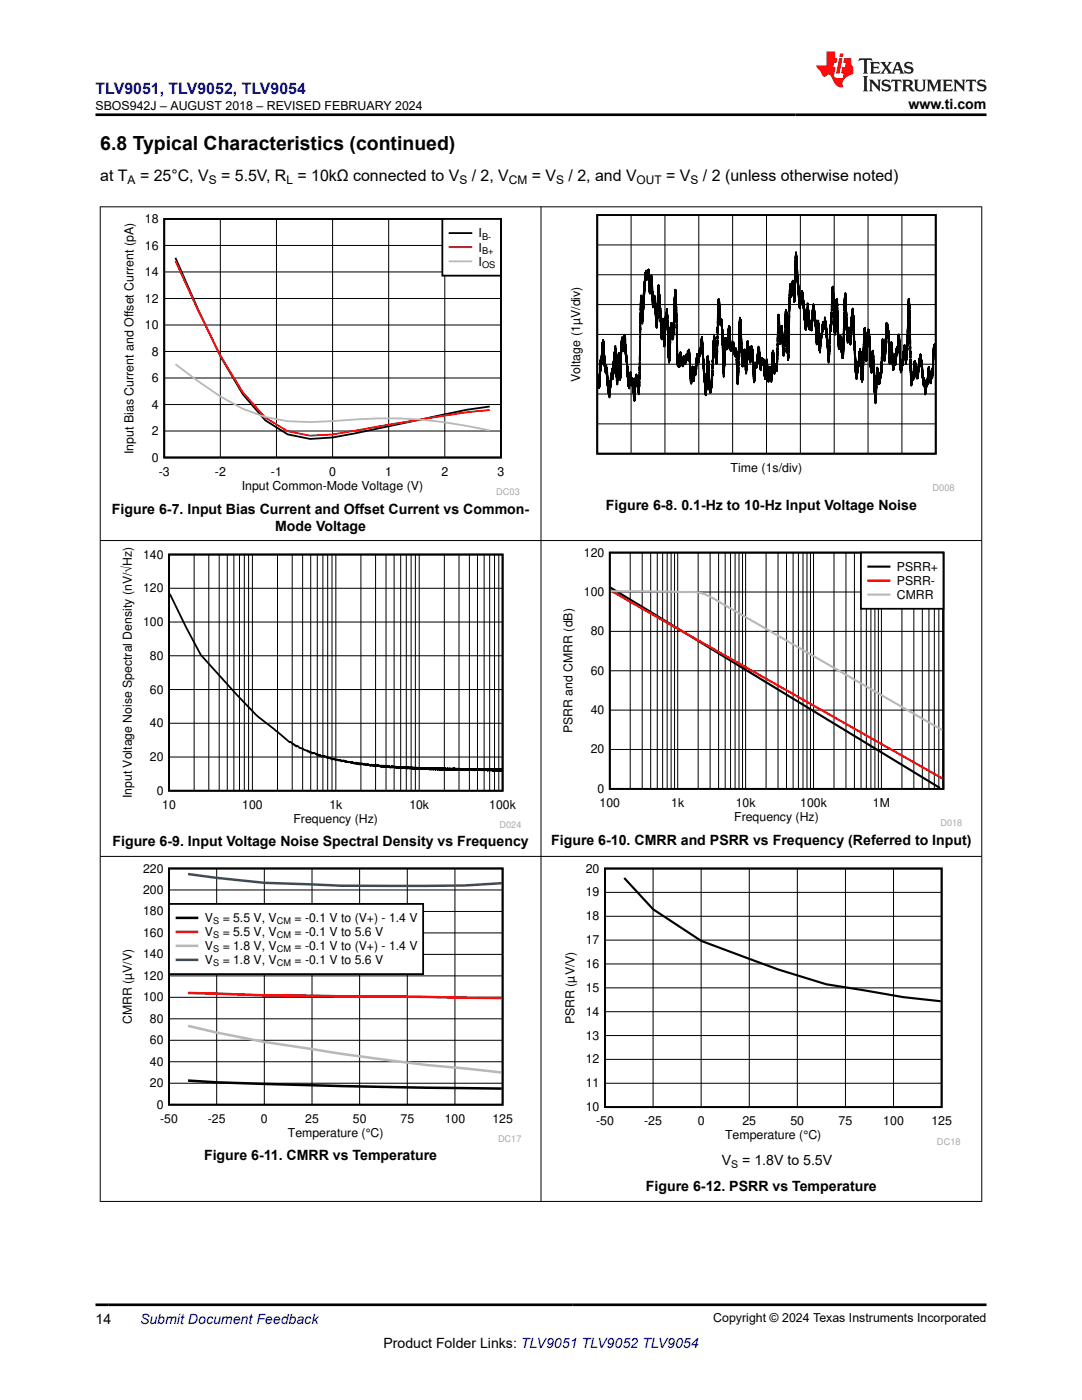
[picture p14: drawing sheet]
<svg xmlns="http://www.w3.org/2000/svg" width="216mm" height="279mm" viewBox="0 0 216 279" stroke-linecap="round" stroke-linejoin="round" font-family="sans-serif">
<defs><g id="words">
<text font-size="3.9" x="20" y="29.9">6.8 Typical Characteristics (continued)</text>
<text font-size="3.2" fill="#00f" x="19" y="18.7">TLV9051, TLV9052, TLV9054</text>
<g font-size="3.2">
<text x="20" y="36.1">at T</text>
<text x="27.9" y="36.1">= 25°C, V</text>
<text x="44.1" y="36.1">= 5.5V, R = 10kΩ connected to V</text>
<text x="94.1" y="36.1">/ 2, V</text>
<text x="106.1" y="36.1">= V</text>
<text x="113.4" y="36.1">/ 2, and V</text>
<text x="132.9" y="36.1">= V</text>
<text x="140.3" y="36.1">/ 2 (unless otherwise noted)</text>
</g>
<g font-size="2.8">
<text x="181.3" y="21.8">www.ti.com</text>
<text x="120.9" y="101.7">Figure 6-8. 0.1-Hz to 10-Hz Input Voltage Noise</text>
<text x="22.3" y="102.5">Figure 6-7. Input Bias Current and Offset Current vs Common-</text>
<text x="54.9" y="105.9">Mode Voltage</text>
<text x="22.4" y="168.9">Figure 6-9. Input Voltage Noise Spectral Density vs Frequency</text>
<text x="110" y="168.5">Figure 6-10. CMRR and PSRR vs Frequency (Referred to Input)</text>
<text x="40.7" y="231.6">Figure 6-11. CMRR vs Temperature</text>
<text x="144" y="232.6">V</text>
<text x="148.1" y="232.6">= 1.8V to 5.5V</text>
<text x="128.9" y="237.8">Figure 6-12. PSRR vs Temperature</text>
<text x="19" y="264.2">14</text>
<text x="76.5" y="269">Product Folder Links: TLV9051 TLV9052 TLV9054</text>
</g>
<text font-size="2.8" fill="#00f" x="27.9" y="264.2">Submit Document Feedback</text>
<g font-size="2.5">
<text x="19.1" y="21.9">SBOS942J – AUGUST 2018 – REVISED FEBRUARY 2024</text>
<text x="28.9" y="44.5">18</text>
<text x="95.5" y="47.4">I</text>
<text x="28.9" y="49.8">16</text>
<text x="95.5" y="50.2">I</text>
<text x="95.5" y="53">I</text>
<text x="28.9" y="55.1">14</text>
<text x="28.9" y="65.7">10</text>
<text x="28.9" y="60.4">12</text>
<text x="30.3" y="71">8</text>
<text x="30.3" y="76.2">6</text>
<text x="115.8" y="76.2" transform="rotate(-90 115.8 76.2)">Voltage (1µV/div)</text>
<text x="30.3" y="81.5">4</text>
<text x="30.3" y="86.8">2</text>
<text x="26.7" y="90.6" transform="rotate(-90 26.7 90.6)">Input Bias Current and Offset Current (pA)</text>
<text x="30.3" y="92.1">0</text>
<text x="31.7" y="94.9">-3</text>
<text x="42.9" y="94.9">-2</text>
<text x="54.1" y="94.9">-1</text>
<text x="65.7" y="94.9">0</text>
<text x="76.9" y="94.9">1</text>
<text x="88.1" y="94.9">2</text>
<text x="99.3" y="94.9">3</text>
<text x="145.8" y="94.2">Time (1s/div)</text>
<text x="48.2" y="97.8">Input Common-Mode Voltage (V)</text>
<text x="116.9" y="178.9">19</text>
<text x="116.9" y="174.1">20</text>
<text x="116.9" y="183.7">18</text>
<text x="116.9" y="188.4">17</text>
<text x="116.9" y="198">15</text>
<text x="116.9" y="193.2">16</text>
<text x="116.9" y="202.7">14</text>
<text x="114.6" y="204.4" transform="rotate(-90 114.6 204.4)">PSRR (µV/V)</text>
<text x="116.9" y="207.5">13</text>
<text x="116.9" y="212.2">12</text>
<text x="116.9" y="221.8">10</text>
<text x="116.9" y="217">11</text>
<text x="118.9" y="224.6">-50</text>
<text x="128.5" y="224.6">-25</text>
<text x="139.2" y="224.6">0</text>
<text x="144.7" y="227.4">Temperature (°C)</text>
<text x="148.1" y="224.6">25</text>
<text x="157.7" y="224.6">50</text>
<text x="167.3" y="224.6">75</text>
<text x="176.2" y="224.6">100</text>
<text x="185.8" y="224.6">125</text>
<text x="142.3" y="263.9">Copyright © 2024 Texas Instruments Incorporated</text>
</g>
<g font-size="2.4">
<text x="25.5" y="36.7">A</text>
<text x="41.7" y="36.7">S</text>
<text x="57.2" y="36.7">L</text>
<text x="91.7" y="36.7">S</text>
<text x="101.5" y="36.7">CM</text>
<text x="111" y="36.7">S</text>
<text x="127" y="36.7">OUT</text>
<text x="137.8" y="36.7">S</text>
<text x="28.6" y="111.5">140</text>
<text x="116.5" y="111.1">120</text>
<text x="179" y="113.9">PSRR+</text>
<text x="28.6" y="118.2">120</text>
<text x="116.5" y="118.9">100</text>
<text x="179" y="116.7">PSRR-</text>
<text x="179" y="119.5">CMRR</text>
<text x="28.6" y="124.9">100</text>
<text x="29.9" y="131.7">80</text>
<text x="117.9" y="126.8">80</text>
<text x="117.9" y="134.7">60</text>
<text x="29.9" y="138.4">60</text>
<text x="117.9" y="142.5">40</text>
<text x="29.9" y="145.1">40</text>
<text x="114.3" y="146.3" transform="rotate(-90 114.3 146.3)">PSRR and CMRR (dB)</text>
<text x="29.9" y="151.9">20</text>
<text x="117.9" y="150.4">20</text>
<text x="26.3" y="159.3" transform="rotate(-90 26.3 159.3)">Input Voltage Noise Spectral Density (nV/óHz)</text>
<text x="31.3" y="158.6">0</text>
<text x="32.4" y="161.4">10</text>
<text x="48.3" y="161.4">100</text>
<text x="65.7" y="161.4">1k</text>
<text x="81.7" y="161.4">10k</text>
<text x="97.6" y="161.4">100k</text>
<text x="119.2" y="158.2">0</text>
<text x="119.6" y="161">100</text>
<text x="133.9" y="161">1k</text>
<text x="146.8" y="161">10k</text>
<text x="159.7" y="161">100k</text>
<text x="174.2" y="161">1M</text>
<text x="58.6" y="164.2">Frequency (Hz)</text>
<text x="146.5" y="163.8">Frequency (Hz)</text>
<text x="28.6" y="178.4">200</text>
<text x="28.6" y="174.1">220</text>
<text x="28.6" y="182.7">180</text>
<text x="40.9" y="184.1">V</text>
<text x="44.4" y="184.1">= 5.5 V, V</text>
<text x="58.8" y="184.1">= -0.1 V to (V+) - 1.4 V</text>
<text x="28.6" y="191.3">140</text>
<text x="28.6" y="187">160</text>
<text x="40.9" y="186.9">V</text>
<text x="40.9" y="189.6">V</text>
<text x="44.4" y="186.9">= 5.5 V, V</text>
<text x="44.4" y="189.6">= 1.8 V, V</text>
<text x="58.8" y="186.9">= -0.1 V to 5.6 V</text>
<text x="58.8" y="189.6">= -0.1 V to (V+) - 1.4 V</text>
<text x="28.6" y="195.6">120</text>
<text x="40.9" y="192.4">V</text>
<text x="44.4" y="192.4">= 1.8 V, V</text>
<text x="58.8" y="192.4">= -0.1 V to 5.6 V</text>
<text x="28.6" y="199.8">100</text>
<text x="26.3" y="204.4" transform="rotate(-90 26.3 204.4)">CMRR (µV/V)</text>
<text x="29.9" y="208.4">60</text>
<text x="29.9" y="204.1">80</text>
<text x="29.9" y="212.7">40</text>
<text x="29.9" y="217">20</text>
<text x="31.3" y="221.3">0</text>
<text x="32" y="224.1">-50</text>
<text x="41.5" y="224.1">-25</text>
<text x="52.1" y="224.1">0</text>
<text x="57.5" y="226.8">Temperature (°C)</text>
<text x="60.9" y="224.1">25</text>
<text x="70.4" y="224.1">50</text>
<text x="79.9" y="224.1">75</text>
<text x="88.7" y="224.1">100</text>
<text x="98.3" y="224.1">125</text>
</g>
<text font-size="2.1" x="145.9" y="233.1">S</text>
<g font-size="1.8">
<text x="96.2" y="47.8">B-</text>
<text x="96.2" y="50.6">B+</text>
<text x="96.2" y="53.5">OS</text>
<text x="42.5" y="184.5">S</text>
<text x="55.2" y="184.5">CM</text>
<text x="42.5" y="187.3">S</text>
<text x="42.5" y="190.1">S</text>
<text x="55.2" y="187.3">CM</text>
<text x="55.2" y="190.1">CM</text>
<text x="42.5" y="192.8">S</text>
<text x="55.2" y="192.8">CM</text>
</g>
<g font-size="1.8" fill="#a8a8a8">
<text x="99" y="98.8">DC03</text>
<text x="186.1" y="98.1">D008</text>
<text x="99.7" y="165.3">D024</text>
<text x="187.6" y="164.9">D018</text>
<text x="99.4" y="227.9">DC17</text>
<text x="187" y="228.5">DC18</text>
</g>
</g></defs>
<path d="M32.8 43.7h67.2v47.6h-67.2zM35 51.5l4.5 10.2 4.5 9.4 4.5 7.6 4.4 5.2 4.5 2.8 4.5 .9 4.5-.3 13.4-2.7a234.8 234.8 0 0 1 17.9-3.5" fill="none" stroke="#000" stroke-width=".36"/>
<g fill="none" stroke="#000" stroke-width=".2">
<path d="M32.8 59.6h67.2M32.8 54.3h67.2M32.8 49h67.2M44 43.7v47.6M55.2 43.7v47.6M66.4 43.7v47.6M77.6 43.7v47.6M88.8 43.7v47.6M32.8 75.4h67.2M32.8 70.1h67.2M32.8 64.9h67.2M32.8 86h67.2"/>
<path d="M32.8 80.7h67.2"/>
</g>
<path d="M35 52.1l4.5 9.8 4.5 9.1 4.5 7.3 4.4 5 4.5 2.8 4.5 .8 4.5-.2 13.4-2.3a247.3 247.3 0 0 1 17.9-2.6" fill="none" stroke="#f00" stroke-width=".36"/>
<path d="M35 72.7l4.5 3.4 4.5 3a29.8 29.8 0 0 0 17.9 5.1 261.9 261.9 0 0 1 17.9-.7 97.7 97.7 0 0 1 17.9 2.4" fill="none" stroke="#b8b8b8" stroke-width=".36"/>
<path d="M88.3 43.7h11.7v11.3h-11.7z" fill-rule="evenodd" fill="#fff"/>
<path d="M88.3 43.7h11.7v11.3h-11.7zM89.7 46.5h4.4" fill="none" stroke="#000" stroke-width=".36"/>
<path d="M89.7 49.3h4.4" fill="none" stroke="#f00" stroke-width=".36"/>
<path d="M89.7 52.2h4.4" fill="none" stroke="#b8b8b8" stroke-width=".36"/>
<path d="M113.4 42.7h77.1v55.4h-77.1z" fill-rule="evenodd" fill="#fff"/>
<path d="M119.2 42.9h67.5v47.6h-67.5zM186.5 68.5v1.5v-1.1l-.1 .9-.1-.6v1.5v-.7l-.3 5.4v-1.2l-.1 1.4-.1-1.2v1.5l-.1-1.1v1.7v-1.3v1v-1.2l-.1 1.4-.1-1.5v1.2l-.1-2.5v1.3l-.1-1.7-.2 3.4-.1-.6v.9l-.1-1.1-.2 2.6v-1.2v1.3l-.1-1v1.3l-.1-2.8v.7l-.1-1v1.2v-1.5l-.1 1.6v-1.3l-.1 1.1v-2v.9l-.2-2.9v.8l-.3-2.9-.1 1.5v-1.3l-.2 2.2v-.8v.1v1.1v-1.2l-.2 2.6v-1l-.1 1.6-.1-1.2v1.2v-.9v.7v-1l-.1 1.2-.1-1.8v.8l-.1-2.1v1.4l-.2-1.8-.2 3.6v-.9l-.1 1.2-.1-1.7-.2 2.8-.4-16v.6v-.9l-.1 1.1v-2.2l-.1 1.2v-1.1l-.3 10.2v-.7l-.1 2.4v-1.3l-.1 2.1-.1-1v1.2l-.2-3.8v1.5l-.1-1.2-.3 3.9v-1.3v.9v-.7l-.3 2.2-.1-.8v1l-.3-7.6-.3 3.5v-.9l-.1 1.2v-1.3l-.2 3.1v-.8l-.2 1.3-.1-2.1-.3 3.2-.3-5.7-.4 4.4-.3-7.5v.9v-1.2l-.1 1.1-.1-1.3v1v-1.1v1.3l-.1-1.1v.9v-1.2l-.3 7.2v-.9l-.1 1.3v-1.8v1.4v-1.2l-.1 1v-2l-.1 1.2-.2-3-.3 7.6v-1v1.2l-.1-1.1-.1 1.7v-1.1v1.1l-.1-.6v1v-.8l-.1 1.1v-.9l-.1 .9v-1.7v1.5l-.3-3.2-.3 7.2-.5-10.5-.3 4.4-.3-3.3v.7l-.1-4.6v.8l-.2-2.3-.2 1.5v-.8v.8v-.6l-.1 5.1v-1.2l-.1 1.5-.1-1v1.1l-.3-6.7v.9v-.7l-.5 10.6-.4-6.6-.2 3.3-.1-.9-.1 1.3v-1.1v1.8v-1.5l-.1 2v-1.3l-.2 2.3-.8-13.9-.4 7.2-.1-2.6-.1 1.9v-2.5v2.1v-2.3l-.1 1.5v-1.5l-.1 2.3-.1-2.1-.1 2.9v-2.9v2.4l-.4-9.5-.1 1.7v-.8l-.4 12.1-.1-1v.8l-.1-1.8-.1 .9-.2-3.3-.1 1.6v-.9l-.1 1.6v-1.1v1.1l-.1-.8v1.1v-1.3v1.1l-.5-9.8-.3 7.1-.4-9.6v1.3v-1.2l-.1 1.2v-.9l-.3 8.3v-.9v1.1l-.1-1.1v1.2v-1.4l-.4 7.6-.1-3.4v.8l-.5-5.9v1.2l-.1-1.5v1.1v-1.4l-.1 2.1v-1.1l-.1 1.3-.1-1.3-.3 2.9v-.9l-.2 1.5v-1.1l-.2 3.7-.3-6.4-.3 4.8-.3-4.8v.8l-.4-4-.1 1.7v-.8l-.3 4.3-.1-2-.1 1.1v-1l-.1 1v-.9v1v-1.1v1.7v-1.1v.9l-.1-.9-.1 .7-.2-4.2v1l-.1-1.7v2.7v-1.1l-.2 2.9v-.6l-.1 1.4-.3-4.3v.9l-.1-1.4v1.1v-1.2v.7v-.8v.8l-.4-3.4v1.3v-1.4l-.1 1.8v-.9l-.2 1.6v-1.2v1.6v-1.4l-.1 2-.1-1.7v1l-.7-10.5-.3 9.9-.3-4.3v1.1v-.8l-.4 3-.1-2.6-.4 15-.5-9.8-.3 8.9v-.9l-.1 1.1-.4-6-.3 3.7-.1-1.2v1l-.2-5.7-.4 11.2-.1-1v1l-.1-1v.8v-1l-.1 .9v-1v1.3v-1.1l-.1 1.2v-.7l-.1 1.2-.3-4.7-.3 6.3v-1.4v1l-.2-2.5-.1 1.4v-1.5v1v-.3v.5v-.9l-.3 2.7-.3-4.5-.3 3.9-.3-3.6v.7l-.1-1.1v1.2l-.1-1.1v1.2v-1.3v1.1l-.1-1.3-.1 1.3v-1.3v1v-.8l-.1 .7v-.6l-.1 1.8v-.7v1.1l-.4-4.5v.8v-1.1l-.2 3.5v-1.8l-.2 2.3v-.9l-.1 1.3v-1v.9v-.9l-.1 .8-.1-.9v1.2v-.8l-.2 3.5-.4-6.6v1l-.2-1.7-.2 3.4-.2-2.9-.1 1v-1.1v.8l-.2-2.2-.3 6.6-.3-4.9-.1 1.2-.1-1.1v1v-.6l-.1 1.9v-1l-.1 2.1v-1.2l-.1 1.1-.3-8.8v.7l-.2-1.6-.4 13.3-.3-7.2-.2 1.3v-.9v1.2v-1.1v.8l-.1-1.1v1.2l-.3-2.7v1v-.9v.9l-.1-.9v1.1v-.7l-.1 1.1-.2-1.4-.1 1.6-.3-4.9-.1 1.8-.1-1.1-.1 3.4v-.9l-.1 1.4v-1.4v1.1v-.6l-.1 .9-.2-2.1v1.2v-1.4l-.1 1.1v-1.1l-.3 7.8-.3-10.8-.1 .8v-1.3l-.1 .9v-1.2l-.1 1.3-.1-1.3v1l-.2-4.5v1.1l-.1-1.5-.4 12.5v-.5v.9l-.5-5.5-.4 8.7v-.5l-.1 1.9v-.9v1v-.8l-.2 1.6v-.7v1v-1.4l-.1 1.4-.1-1.7v.5l-.4-6.1-.4 7.8-.7-11.7-.3 2.9v-.9v1.1v-1.1v1.3v-.8l-.1 1.1v-1.2l-.1 1.3v-.8l-.2 2.2-.1-.9v1.2l-.1-1.9-.1 1.3v-1.3l-.2 3.1v-.9l-.1 1.9-.1-1.6v1v-.9l-.2 2.7-.3-2.9-.3 3.5-.4-6.9-.2 1.9-.1-1.6v1.7v-1v1.1v-1l-.1 1.1v-.9v.5v-.6v.8l-.1-.8v.8v-.9v.9v-.8v.7v-.9l-.1 1.2v-1v1.1v-1l-.2 1.7v-.9l-.1 .9-.1-1.6-.1 1v-1l-.1 2v-1.2l-.1 1-.1-1.2v1.1v-1.4v1.5l-.1-1.5v.8l-.1-1.8v1.1l-.1-1.1v.9v-1l-.3 3-.1-1.5-.2 1.3-.4-15.2-.5 9.6v-1.2l-.1 1.5-.2-3.4v1.6v-1.6l-.1 1.6v-1.1l-.4 7.5-.5-10.8v1.7v-1l-.1 1.1v-.9l-.1 1.7v-.6l-.2 5.6-.4-5.6-.2 4.2v-1.3v.9l-.6-10.5-.4 8.5-.4-6.1v.9l-.1-1.2-.1 2.3v-.9l-.1 .9v-1v1.1l-.3-6.3v1.1v-1.3l-.3 3.7-.3-4.8-.1 1.6v-1.1l-.1 1.3v-1v1l-.1-.9v1.2l-.2-1.9-.1 1.5v-1l-.5 7.4v-2v2.8v-1.6l-.1 2.6v-2.1v3l-.3-5.6v1.1v-.8l-.4 19.4-.2-2.9v1.1l-.1-1.3v1.5l-.2-2.4-.2 1.4v-.7l-.2 4.6-.3-4.3v.8l-.1-.8v.9v-.8v.8v-1.2l-.2 1.6-.1-2.7-.4 3.2v-1.2v1l-.1-1.2v.9l-.3-5.3v1.6v-1.9v1l-.5-5.6-.2 3.3v-1.6v1.3v-1.2v1.1l-.2-2.3-.1 1.2v-1.3v1.1v-.8l-.4 8.2-.2-5.3v.9l-.1-.7-.2 6-.4-7.7-.3 3v-.9l-.2 4.5-.1-1.3v.9l-.1-1.3v1.4v-1.7v1.8v-1.1l-.2 2.3v-1.2l-.1 1.9v-1.1l-.2 3.1v-1.2v.9l-.2-2.4v1.5l-.1-2.1-.1 1v-2.7l-.1 1.3-.1-2.7-.1 1.3v-1.3l-.1 1.5v-1.6v1.3l-.1-1v.9l-.4-6.1-.2 3.8v-.9v1.2v-1.2l-.1 1.8v-1.1v1.4l-.1-1.4-.3 5.3v-.6v.7v-1l-.1 1.6-.1-2.6-.1 .4v-.2" fill="none" stroke="#000" stroke-width=".36"/>
<g fill="none" stroke="#000" stroke-width=".2">
<path d="M119.2 54.8h67.5M119.2 48.9h67.5M125.9 42.9v47.7M132.7 42.9v47.7M139.4 42.9v47.7M146.2 42.9v47.7M153 42.9v47.7M159.7 42.9v47.7M166.5 42.9v47.7M173.2 42.9v47.7M180 42.9v47.7M119.2 78.6h67.5"/>
<path d="M119.2 72.7h67.5M119.2 66.7h67.5M119.2 60.8h67.5M119.2 84.6h67.5"/>
</g>
<path d="M24 109.3h80v56h-80z" fill-rule="evenodd" fill="#fff"/>
<path d="M33.7 110.7h66.6v47.1h-66.6zM33.9 118.5l3.2 6.7 3 5.5 7 7.8 4.1 4.3 6.6 5.3h.2l1.1 .9 .2-.2 .5 .5 1.3 .5h.2l.2 .2h.2l.1 .2 .1-.1 .4 .3 .3-.2 .5 .3 .1 .2 .1-.3 .1 .3 .3 .2 .2-.3 .2 .4 .4-.2 .2 .2 .1-.2 .1 .2h.3l.1 .3 .1-.3 .1 .3 .1-.1 .5 .2 .1 .2a.37 .37 0 0 1 .6 0h.5l.3 .2 .4-.1 .2 .3 .4-.3 .3 .3 .1-.1 .3 .2 .1-.1 .2 .1 .1-.1 .4 .2v-.1v.2l.1-.2 .1 .2 .1-.2 .1 .2 .1-.1 .2 .2v-.2l.1 .2v-.2l.1 .2 .1-.2 .1 .3 .1-.3 .2 .3 .1-.2 .1 .2v-.2l.1 .2v-.1l.1 .2v-.2l.2 .1 .1-.2 .4 .3 .3-.1 .3 .2 .2-.2v.2l.1-.2 .3 .3 .1-.1 .2 .1v-.2l.4 .3 .1-.2 .2 .2 .2-.2v.2v-.2l.1 .2 .2-.2v.2l.2-.2 .1 .2v-.1l.1 .1 .2-.1v.2l.1-.2v.2v-.2l.2 .2 .2-.2 .1 .2 .1-.2 .1 .2v-.1l.2 .1 .1-.1v.2l.2-.3v.3l.1-.2 .2 .2 .2-.2 .1 .3 .1-.2v.1l.1-.1v.2l.1-.3v.2l.2-.2v.3l.2-.2v.1l.1-.1 .1 .2v-.2l.1 .2 .1-.2 .1 .2 .1-.1 .1 .1 .1-.1v.1l.1-.1v.2l.1-.2v.1l.1-.1 .2 .1v-.2l.1 .3 .2-.2v.2l.1-.2v.2l.1-.2 .1 .2v-.2l.2 .2 .1-.2v.2l.1-.3 .1 .3 .1-.2 .1 .2v-.2v.2l.1-.1v.1v-.2l.1 .3v-.2l.1 .1 .1-.2 .1 .2v-.1l.1 .2 .1-.2v.2v-.2l.2 .1v-.2l.3 .3v-.3l.2 .3v-.2l.1 .2 .1-.2v.2l.2-.2v.2v-.2v.2l.1-.2 .1 .2v-.2l.1 .2v-.2l.2 .2v-.2v.2l.1-.2v.2l.1-.2v.3l.1-.2 .2 .2 .2-.2 .1 .2v-.3l.1 .3v-.2l.2 .2v-.2l.1 .2 .1-.2v.2l.1-.3 .1 .3v-.2l.1 .2v-.2v.2l.1-.2 .1 .2v-.2l.1 .2v-.2l.1 .2v-.2l.1 .2v-.2l.1 .2 .1-.2v.2v-.2v.3l.1-.3 .2 .3v-.3l.1 .3v-.3l.1 .2v-.1l.1 .1v-.2l.1 .2v-.2l.1 .2v-.2l.1 .2v-.2l.1 .2 .1-.2v.3l.2-.2v.1v-.1l.1 .1 .1-.1v.2l.1-.2v.2l.1-.3 .1 .2v-.1l.1 .1v-.1l.1 .1v-.1v.2l.1-.3v.3l.1-.3v.3l.1-.2 .1 .2v-.2l.1 .2 .2-.2v.2l.1-.2v.2l.1-.2v.2l.1-.2 .1 .2v-.2v.2v-.2l.1 .2v-.2v.2v-.2l.1 .2v-.2v.2v-.2l.1 .2 .1-.2v.2v-.2v.2v-.2l.2 .2v-.2v.2v-.1l.1 .1 .1-.1v.1v-.2l.1 .2v-.2v.2l.1-.2 .1 .2 .1-.2 .1 .2v-.2v.2l.1-.2v.2v-.2l.2 .2v-.2l.1 .3 .1-.3 .1 .3 .2-.3v.2v-.2v.2v-.2l.1 .2 .1-.2 .1 .2 .1-.2 .1 .3v-.3l.1 .3 .1-.2v.2v-.3l.1 .3 .1-.3 .1 .3v-.3l.1 .3v-.3l.1 .2 .1-.1 .1 .2 .1-.3v.3v-.3l.1 .3v-.3v.3l.2-.2v.1v-.2v.2v-.2l.1 .3v-.2l.1 .2 .1-.2v.2v-.3l.1 .3v-.2l.1 .2 .1-.2v.2v-.2l.1 .2 .1-.2v.2v-.2l.1 .2v-.3l.1 .3 .1-.2 .1 .2v-.2l.1 .2 .1-.2 .2 .2v-.2v.2v-.2l.1 .2v-.3v.3v-.2l.1 .2 .1-.2v.2v-.2l.1 .2 .1-.2v.2l.1-.3v.3v-.2v.2l.1-.2 .1 .2v-.2v.2v-.2v.2l.1-.2v.1l.1-.2v.3v-.3v.3l.1-.3 .2 .3v-.2l.1 .2 .1-.3v.3l.1-.3v.3v-.2v.2l.1-.2 .1 .2v-.2l.2 .2v-.2v.2v-.2l.1 .2 .1-.2v.2l.1-.2v.2l.1-.3v.3l.1-.2 .1 .2v-.3v.3l.2-.2v.2v-.2v.2l.1-.2 .1 .2 .1-.3v.3v-.2v.2l.2-.2v.2l.1-.2v.3l.1-.3v.2v-.2l.1 .2 .1-.2 .1 .2v-.3l.1 .3v-.3v.4v-.3l.1 .3 .1-.3v.3v-.3l.1 .2v-.2v.2l.1-.2 .1 .2v-.2v.2v-.2v.3l.1-.3v.2l.1-.2v.2v-.2l.1 .2 .1-.2 .1 .3v-.3l.1 .3v-.3v.2l.1-.2 .1 .2v-.2l.1 .2v-.2l.1 .2v-.2v.3v-.3l.1 .3v-.3v.2l.1-.2 .1 .2v-.2v.2l.1-.2v.2v-.1" fill="none" stroke="#000" stroke-width=".36"/>
<g fill="none" stroke="#000" stroke-width=".2">
<path d="M33.7 117.4h66.6M38.7 110.7v47.1M41.7 110.7v47.1M43.7 110.7v47.1M45.4 110.7v47.1M46.7 110.7v47.1M47.8 110.7v47.1M48.8 110.7v47.1M49.6 110.7v47.1M50.4 110.7v47.1M55.4 110.7v47.1M58.3 110.7v47.1"/>
<path d="M60.4 110.7v47.1M62 110.7v47.1M63.3 110.7v47.1M64.4 110.7v47.1M65.4 110.7v47.1M66.2 110.7v47.1M67 110.7v47.1M72 110.7v47.1M74.9 110.7v47.1M77 110.7v47.1M78.6 110.7v47.1M80 110.7v47.1"/>
<path d="M81.1 110.7v47.1M82 110.7v47.1M82.9 110.7v47.1M83.6 110.7v47.1M88.7 110.7v47.1M91.6 110.7v47.1M93.7 110.7v47.1M95.3 110.7v47.1M96.6 110.7v47.1M97.7 110.7v47.1M98.7 110.7v47.1M99.5 110.7v47.1"/>
<path d="M33.7 137.6h66.6M33.7 130.9h66.6M33.7 124.1h66.6M33.7 151.1h66.6M33.7 144.3h66.6"/>
</g>
<path d="M111.9 109.3h80.1v55.6h-80.1z" fill-rule="evenodd" fill="#fff"/>
<path d="M121.7 110.3h66.6v47.1h-66.6z" fill="none" stroke="#000" stroke-width=".36"/>
<g fill="none" stroke="#000" stroke-width=".2">
<path d="M121.7 118.1h66.6M125.8 110.3v47.1M128.1 110.3v47.1M129.8 110.3v47.1M131.2 110.3v47.1M132.2 110.3v47.1M133.1 110.3v47.1M133.9 110.3v47.1M134.6 110.3v47.1M135.2 110.3v47.1M139.3 110.3v47.1M141.7 110.3v47.1"/>
<path d="M143.4 110.3v47.1M144.7 110.3v47.1M145.8 110.3v47.1M146.7 110.3v47.1M147.5 110.3v47.1M148.2 110.3v47.1M148.8 110.3v47.1M152.9 110.3v47.1M155.2 110.3v47.1M156.9 110.3v47.1M158.3 110.3v47.1M159.3 110.3v47.1"/>
<path d="M160.2 110.3v47.1M161 110.3v47.1M161.7 110.3v47.1M162.3 110.3v47.1M166.4 110.3v47.1M168.8 110.3v47.1M170.5 110.3v47.1M171.8 110.3v47.1M172.9 110.3v47.1M173.8 110.3v47.1M174.6 110.3v47.1M175.3 110.3v47.1"/>
<path d="M175.9 110.3v47.1M180 110.3v47.1M182.3 110.3v47.1M184 110.3v47.1M185.4 110.3v47.1M186.4 110.3v47.1M187.3 110.3v47.1M188.1 110.3v47.1M121.7 133.9h66.6M121.7 126h66.6M121.7 149.6h66.6M121.7 141.7h66.6"/>
</g>
<path d="M121.8 117.3l65.7 40" fill="none" stroke="#000" stroke-width=".42"/>
<path d="M121.8 117.9l66.3 37.5" fill="none" stroke="#f00" stroke-width=".42"/>
<path d="M121.8 118l16.6 .1 1.1 .2 1.4 .4 47.2 27" fill="none" stroke="#b8b8b8" stroke-width=".42"/>
<path d="M171.8 110.3h16.5v11.2h-16.5z" fill-rule="evenodd" fill="#fff"/>
<path d="M171.8 110.3h16.5v11.2h-16.5z" fill="none" stroke="#000" stroke-width=".36"/>
<path d="M173.3 113.1h4.2" fill="none" stroke="#000" stroke-width=".42"/>
<path d="M173.3 115.9h4.2" fill="none" stroke="#f00" stroke-width=".42"/>
<path d="M173.3 118.7h4.2" fill="none" stroke="#b8b8b8" stroke-width=".42"/>
<path d="M24 172.3h80v55.7h-80z" fill-rule="evenodd" fill="#fff"/>
<path d="M33.7 173.3h66.6v47.2h-66.6z" fill="none" stroke="#000" stroke-width=".36"/>
<g fill="none" stroke="#000" stroke-width=".2">
<path d="M33.7 177.6h66.6M43.2 173.3v47.2M52.7 173.3v47.2M62.3 173.3v47.2M71.8 173.3v47.2M81.3 173.3v47.2M90.8 173.3v47.2M33.7 199h66.6M33.7 194.8h66.6M33.7 190.5h66.6M33.7 186.2h66.6M33.7 181.9h66.6"/>
<path d="M33.7 216.2h66.6M33.7 211.9h66.6M33.7 207.6h66.6M33.7 203.3h66.6"/>
</g>
<path d="M37.5 215.7l5.7 .3 24.8 .7 32.1 .6" fill="none" stroke="#000" stroke-width=".5"/>
<path d="M37.5 198.2l15.2 .4 47.4 .6" fill="none" stroke="#f00" stroke-width=".5"/>
<path d="M37.5 204.7l5.7 1.4 9.5 1.8a631.1 631.1 0 0 0 47.4 6.1" fill="none" stroke="#b8b8b8" stroke-width=".5"/>
<path d="M37.5 174.4l5.7 .8 9.5 1 15.3 .6 24.7-.1 7.4-.4" fill="none" stroke="#295c75" stroke-width=".5"/>
<path d="M33.7 180.4h50.7v14h-50.7z" fill-rule="evenodd" fill="#fff"/>
<path d="M33.7 180.4h50.7v14h-50.7z" fill="none" stroke="#000" stroke-width=".36"/>
<path d="M35.3 183.2h4" fill="none" stroke="#000" stroke-width=".5"/>
<path d="M35.3 186h4" fill="none" stroke="#f00" stroke-width=".5"/>
<path d="M35.3 188.8h4" fill="none" stroke="#b8b8b8" stroke-width=".5"/>
<path d="M35.3 191.6h4" fill="none" stroke="#295c75" stroke-width=".5"/>
<path d="M112.2 172.3h79.5v56.2h-79.5z" fill-rule="evenodd" fill="#fff"/>
<path d="M120.7 173.3h67.2v47.7h-67.2z" fill="none" stroke="#000" stroke-width=".36"/>
<g fill="none" stroke="#000" stroke-width=".2">
<path d="M19.9 41.3h176.1M20 41.2v198.6M107.9 41.2v198.6M195.9 41.2v198.6M19.9 107.9h176.1M19.9 170.9h176.1M120.7 178.1h67.2M130.3 173.3v47.7M139.9 173.3v47.7M149.5 173.3v47.7M159.1 173.3v47.7M168.7 173.3v47.7"/>
<path d="M178.3 173.3v47.7M120.7 197.1h67.2M120.7 192.4h67.2M120.7 187.6h67.2M120.7 182.9h67.2M120.7 216.2h67.2M120.7 211.4h67.2M120.7 206.7h67.2M120.7 201.9h67.2M19.9 239.8h176.1"/>
</g>
<path d="M124.6 175.2l5.7 6.3 9.6 6.3 15.4 5.7 9.6 2.9 15.3 2.6 7.5 .8" fill="none" stroke="#000" stroke-width=".43"/>
<path d="M171.5 11.6l-.2 .6 .5-.2h.6v.1v2.2l-.2 .4h1l-.2-.4v-2.2v-.1h.5l.5 .2-.1-.6zM173.6 12.4l.2 .3v1.6l-.2 .4h1.9l.1-.6a1.08 1.08 0 0 1-1.3 .2v-.7h.6l.4 .2v-.7l-.4 .2h-.6v-.5l.2-.2a1 1 0 0 1 1 .3l-.1-.5zM175.7 12.4l.9 1.1-1 1.2h.9l-.2-.2 .5-.8 .4 .8-.2 .2h1.6l-.2-.2 .2-.5h.9l.1 .5-.1 .2h.9l-.2-.4-.8-1.9h-.5l-.9 2.1-.9-1.1 .9-1h-.8l.2 .2-.4 .6-.4-.6 .2-.2zM179 12.8l.4 1h-.7zM180.7 12.5a.65 .65 0 0 0-.2 .7 .65 .65 0 0 0 .6 .5l.6 .1 .1 .3a.79 .79 0 0 1-.7 .4 .79 .79 0 0 1-.7-.5l.1 .7 .2-.1a.93 .93 0 0 0 1.1 0 .93 .93 0 0 0 .4-.9 1.46 1.46 0 0 0-1.2-.6l-.1-.3a1.09 1.09 0 0 1 1.2 .2l-.2-.6-.1 .1-.5-.2zM172.2 15.2l.2 .4v2.2l-.2 .4h1l-.2-.4v-2.2l.2-.4zM173.4 15.9l.2 .4v1.5l-.2 .4h.8l-.3-.4 .1-1.3 1.6 1.8v-2l.2-.4h-.7l.1 .2 .1 1.1-1.2-1.3zM176.2 16a.65 .65 0 0 0-.2 .8 .65 .65 0 0 0 .6 .4l.6 .2 .1 .2a.79 .79 0 0 1-.7 .4 .79 .79 0 0 1-.7-.5l.1 .7 .2-.1a.93 .93 0 0 0 1.1 .1 .93 .93 0 0 0 .4-1 1.46 1.46 0 0 0-1.2-.5l-.1-.4a1.09 1.09 0 0 1 1.2 .2l-.1-.6-.2 .1-.5-.1zM177.9 15.9l-.1 .6a.63 .63 0 0 1 .8-.3v1.6l-.3 .4h1l-.2-.4v-1.6a.66 .66 0 0 1 .8 .3l-.1-.6zM180 15.9l.2 .4v1.5l-.2 .4h1l-.2-.2-.1-.7h.5l.1 .2a.79 .79 0 0 0 1.2 .6l-1-.9a.61 .61 0 0 0 .6-.6 .61 .61 0 0 0-.5-.7zM180.8 16.2h.1a.47 .47 0 0 1 .5 .1 .47 .47 0 0 1 .1 .5l-.1 .1-.7 .1zM182.3 15.9l.2 .2a2.27 2.27 0 0 0 .4 2 1.04 1.04 0 0 0 1.7-.7v-1.3l.2-.2h-.8l.2 .4v1.1a.6 .6 0 0 1-.6 .6 .6 .6 0 0 1-.6-.6v-1.1l.3-.4zM184.9 15.9l.2 .4v1.5l-.2 .4h.8l-.3-.4v-1.4l.9 1.9 .9-1.9v1.4l-.3 .4h1l-.2-.4v-1.5l.2-.4h-.8l-.7 1.5-.6-1.5zM188.1 15.9l.2 .4v1.5l-.2 .4h1.9l.1-.6a1.09 1.09 0 0 1-1.3 .2v-.7h.6l.4 .2v-.6l-.4 .2h-.6v-.6l.2-.1a1.01 1.01 0 0 1 1 .3l-.1-.6zM190.2 15.9l.3 .4v1.5l-.3 .4h.8l-.2-.4v-1.3l1.6 1.8v-2l.2-.4h-.7l.2 .2v1.1l-1.2-1.3zM192.8 15.9l-.1 .6a.63 .63 0 0 1 .8-.3v1.6l-.3 .4h1l-.2-.4v-1.6a.66 .66 0 0 1 .8 .3l-.1-.6zM195.2 16a.65 .65 0 0 0-.2 .8 .65 .65 0 0 0 .6 .4l.6 .2 .2 .2a.79 .79 0 0 1-.7 .4 .79 .79 0 0 1-.7-.5l.1 .7 .2-.1a.93 .93 0 0 0 1 .1 .93 .93 0 0 0 .5-1 1.46 1.46 0 0 0-1.3-.5v-.4a1.09 1.09 0 0 1 1.2 .2l-.2-.6-.2 .1-.5-.1z" fill="#231f20"/>
<path d="M164.9 10.3v2.7h-2l.1 .4 .8 1a.95 .95 0 0 0 1 .9 .59 .59 0 0 1 .5-.4 .59 .59 0 0 1 .5 .3l.4 .8a1.59 1.59 0 0 0 2.1 1.4 1.61 1.61 0 0 1 1-2.3l1-.3-.1-1.5a1.59 1.59 0 0 1-.3-1.7h-1.5l-.2 .9h.6l-.2 .9h-.5l-.2 .9v.3l.4 .1-.1 .9h-.7a.73 .73 0 0 1-1-.7l.3-1.5h-.5l.1-.9h.5l.2-.9h-.5v-1.3zM167.4 11.6l-.6 3.1h.7l.6-3.1zM167.6 10.7l-.1 .6h.7l.1-.6z" fill="#ed1c24"/>
<path d="M19 22.9h177.8M19 260.4h177.8" fill="none" stroke="#000" stroke-width=".53"/>
<use href="#words"/>
</svg>
